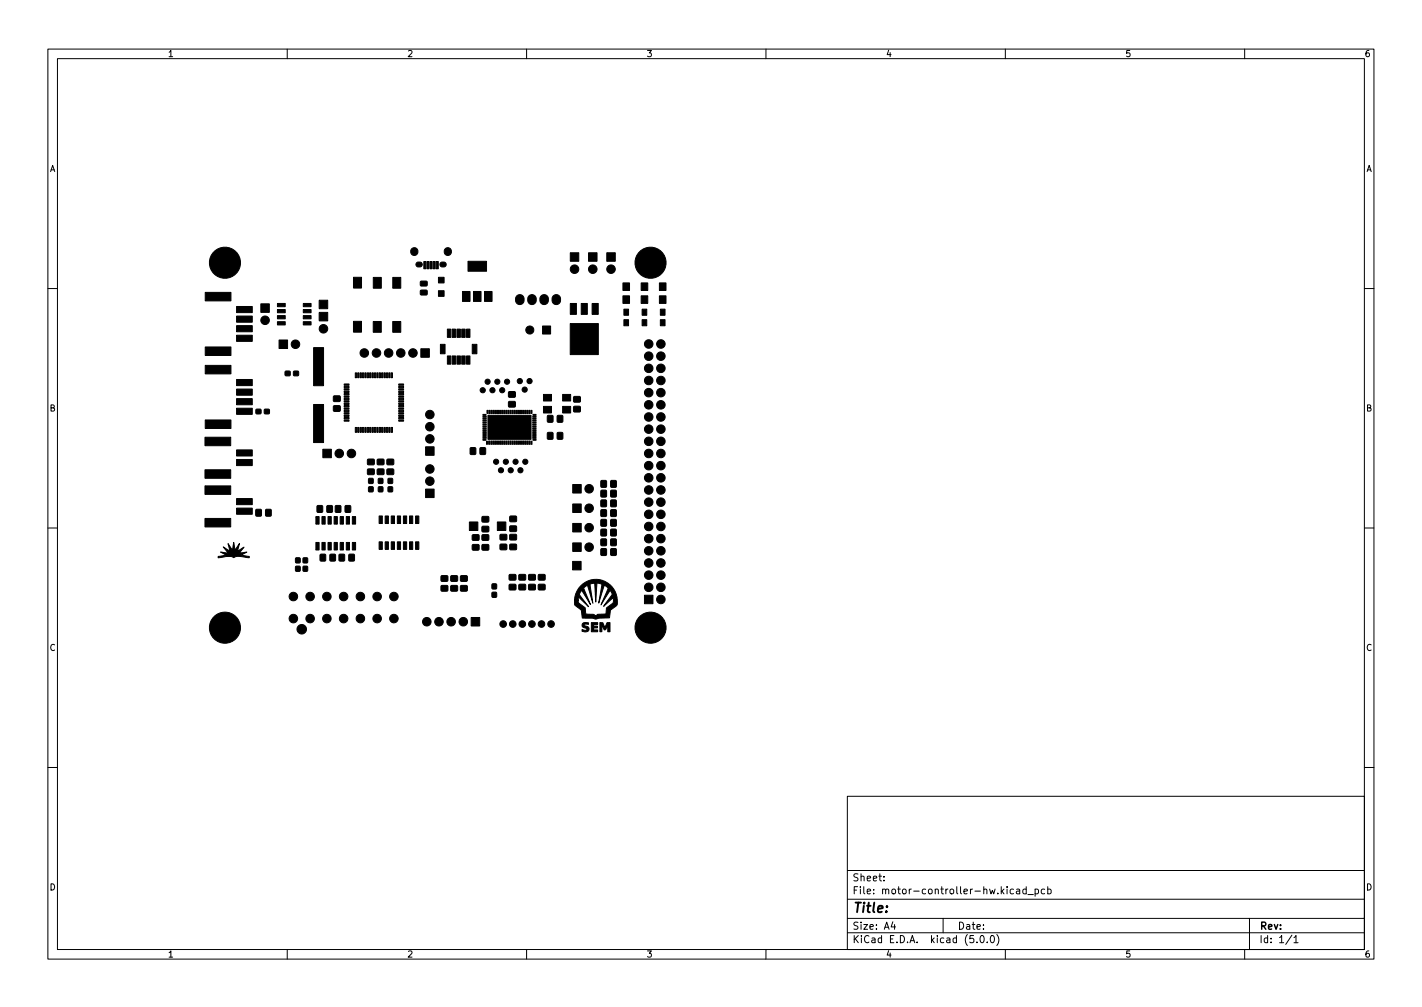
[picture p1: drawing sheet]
<svg xmlns="http://www.w3.org/2000/svg" width="297mm" height="210mm" viewBox="0 0 297 210" stroke-linecap="round" stroke-linejoin="round" font-family="sans-serif">
<defs><g id="words">
<text font-size="2.8" x="178" y="190.6">Title:</text>
<g font-size="2.1">
<text x="178" y="184">Sheet:</text>
<text x="178" y="186.7">File: motor-controller-hw.kicad_pcb</text>
<text x="178" y="196.9">KiCad E.D.A. kicad (5.0.0)</text>
<text x="178" y="194.1">Size: A4</text>
<text x="200" y="194.1">Date:</text>
<text x="263" y="194.1">Rev:</text>
<text x="263" y="196.9">Id: 1/1</text>
</g>
<g font-size="1.8">
<text x="35" y="11.9">1</text>
<text x="85" y="11.9">2</text>
<text x="135" y="11.9">3</text>
<text x="185" y="11.9">4</text>
<text x="235" y="11.9">5</text>
<text x="285" y="11.9">6</text>
<text x="10.3" y="35.9">A</text>
<text x="285.3" y="35.9">A</text>
<text x="10.3" y="85.9">B</text>
<text x="285.3" y="85.9">B</text>
<text x="10.3" y="135.9">C</text>
<text x="285.3" y="135.9">C</text>
<text x="10.3" y="185.9">D</text>
<text x="285.3" y="185.9">D</text>
<text x="35" y="199.9">1</text>
<text x="85" y="199.9">2</text>
<text x="135" y="199.9">3</text>
<text x="185" y="199.9">4</text>
<text x="235" y="199.9">5</text>
<text x="285" y="199.9">6</text>
</g>
</g></defs>
<g fill="none" stroke="#000" stroke-width=".21">
<path d="M10 10.2h277v190.1h-277zM12 12.2h273v186.1h-273zM60 10.2v2M110 10.2v2M160 10.2v2M210 10.2v2M260 10.2v2M10 60.2h2M285 60.2h2M10 110.2h2M285 110.2h2M10 160.2h2"/>
<path d="M177 166.3h108v32h-108zM285 160.2h2M60 198.3v2M110 198.3v2M160 198.3v2M177 194.8h108M177 191.8h108M177 187.8h108M177 181.8h108M184.6 183.8v.1M184.6 183v.1M186.5 192.5l-.4 1h1"/>
<path d="M186.9 193v1M197 191.8v3M204.1 196.7v.1M204.9 195.4l.2-.1a.8 .8 0 0 1 .5 .8 .8 .8 0 0 1-.5 .7 1 1 0 0 1-.2-1.4zM206.2 196.7v.1M207 195.5l.2-.2a.8 .8 0 0 1 .5 .8 .8 .8 0 0 1-.5 .7l-.2-.1-.1-.4zM208.2 195.1a1.72 1.72 0 0 1 0 2.3M210 198.3v2M211.7 185.7l-.4-.1-.3 .3 .1 .7h.6M212.4 185.7h.5l.1 .9M213 186l-.5 .1-.2 .2 .2 .3h.5M214.4 185.7l-.5-.1-.3 .3 .2 .7h.6"/>
<path d="M214.4 185.1v1.5M214.7 186.8h1.2M216.2 185.7l.4-.1 .3 .3-.1 .7h-.6M216.2 185.6v1.5M218.2 185.7l-.4-.1-.3 .3 .1 .7h.6M218.9 185.7l.4-.1 .3 .3-.2 .7h-.5M218.9 185.1v1.5M260 198.3v2M261 191.8v6.5M269.9 195.3l-1.3 1.9M270.3 195.8l.4-.5v1.5M270.3 196.8h.8"/>
</g>
<g fill="#000" stroke="#000" stroke-width=".21">
<path d="M87 54.9l.7-.2a.51 .51 0 0 1 .5 .5 .51 .51 0 0 1-.5 .5h-.3a.51 .51 0 0 1-.5-.3 .51 .51 0 0 1 .1-.5zM88.5 54.6h.5v1.5h-.5zM87.9 58.8l1.2-.1 .1 .9-1.3 .1-.1-.2zM89.2 54.6h.4v1.5h-.4zM89.8 54.6h.5v1.5h-.5zM90.5 54.6h.4v1.5h-.4zM91.1 54.6h.5v1.5h-.5zM92 54.9l.7-.2a.51 .51 0 0 1 .5 .5 .51 .51 0 0 1-.5 .5h-.3a.51 .51 0 0 1-.5-.3 .51 .51 0 0 1 .1-.5zM91.6 57.9h1.2v1.2h-1.2zM97.8 54.6h3.8v2h-3.8zM119.1 52.8h1.8v1.8h-1.8zM122.9 52.8h1.8v1.8h-1.8z"/>
<path d="M126.7 52.8h1.8v1.8h-1.8zM42.9 76.3h5.3v1.8h-5.3zM42.9 72.4h5.3v1.8h-5.3zM42.9 61h5.3v1.8h-5.3zM49.4 70h3.3v1.3h-3.3zM49.4 68h3.3v1.3h-3.3zM49.4 66h3.3v1.3h-3.3zM49.4 64h3.3v1.3h-3.3zM54.5 63.4h1.8v1.8h-1.8zM58 67.2h1.6v.6h-1.6zM58 65.9h1.6v.7h-1.6zM58 64.6h1.6v.7h-1.6z"/>
<path d="M58 63.4h1.6v.6h-1.6zM58.3 71h1.8v1.8h-1.8zM59.6 77.5h1v.9h-1zM61.3 77.5h1v.9h-1zM63.4 67.2h1.6v.6h-1.6zM63.4 65.9h1.6v.7h-1.6zM63.4 64.6h1.6v.7h-1.6zM63.4 63.4h1.6v.6h-1.6zM66.7 65.2h1.8v1.8h-1.8zM66.7 62.7h1.8v1.8h-1.8zM74.2 77.8h.3v1.1h-.3zM74.7 77.8h.3v1.1h-.3z"/>
<path d="M75.2 77.8h.3v1.1h-.3zM73.8 67.1h1.7v2.3h-1.7zM73.8 57.9h1.7v2.2h-1.7zM75.7 77.8h.3v1.1h-.3zM76.2 77.8h.3v1.1h-.3zM76.7 77.8h.3v1.1h-.3zM77.2 77.8h.3v1.1h-.3zM77.7 77.8h.3v1.1h-.3zM78.2 77.8h.3v1.1h-.3zM78.7 77.8h.3v1.1h-.3zM79.2 77.8h.3v1.1h-.3zM78 67.1h1.6v2.3h-1.6z"/>
<path d="M78 57.9h1.6v2.3h-1.6zM79.7 77.8h.3v1.1h-.3zM80.2 77.8h.3v1.1h-.3zM80.7 77.8h.3v1.1h-.3zM81.2 77.8h.3v1.1h-.3zM81.7 77.8h.3v1.1h-.3zM82 67.1h1.7v2.3h-1.7zM82 57.9h1.7v2.3h-1.7zM87.9 60.6h1.2l.1 .9-1.3 .1-.1-.3zM87.9 72.8h1.8v1.8h-1.8zM91.6 60.7h1.2v1.2h-1.2zM92 71.9h1v2h-1z"/>
<path d="M93.4 74.3h.8v1.7h-.8zM93.4 68.7h.8v1.7h-.8zM94.4 74.3h.8v1.7h-.8zM94.4 68.7h.8v1.7h-.8zM95.4 74.3h.8v1.7h-.8zM95.4 68.7h.8v1.7h-.8zM96.4 74.3h.8v1.7h-.8zM96.4 68.7h.8v1.7h-.8zM97.4 74.3h.8v1.7h-.8zM97.4 68.7h.8v1.7h-.8zM96.6 60.9h1.6v2h-1.6zM98.6 71.9h1v2h-1z"/>
<path d="M98.9 60.9h1.6v2h-1.6zM101.2 60.9h1.6v2h-1.6zM113.3 68.1h1.7v1.6h-1.7zM119.1 63.4h1.3v2.2h-1.3zM121.4 63.4h1.3v2.2h-1.3zM123.7 63.4h1.3v2.2h-1.3zM119.1 67.6h5.9v6.4h-5.9zM130.3 66.8h1v1.2h-1zM130.3 64.6h1v1.2h-1zM130.1 61.8h1.4v1.5h-1.4zM130.1 59.1h1.4v1.5h-1.4zM134.1 66.8h1v1.2h-1z"/>
<path d="M134.1 64.6h1v1.2h-1zM133.9 61.8h1.4v1.5h-1.4zM133.9 59.1h1.4v1.5h-1.4zM137.9 66.8h1v1.2h-1zM137.9 64.6h1v1.2h-1zM137.7 61.8h1.4v1.5h-1.4zM137.7 59.1h1.4v1.5h-1.4zM42.8 98.1h5.4v1.8h-5.4zM42.8 91.3h5.4v1.8h-5.4zM42.9 87.7h5.3v1.8h-5.3zM49.4 93.9h3.3v1.3h-3.3zM49.4 95.9h3.3v1.3h-3.3z"/>
<path d="M49.4 85.2h3.3v1.3h-3.3zM49.4 83.2h3.3v1.3h-3.3zM49.4 81.2h3.3v1.3h-3.3zM49.4 79.2h3.3v1.3h-3.3zM53.5 85.5h1v.9h-1zM55.3 85.5h.9v.9h-.9zM65.5 84.5h2.1v7.9h-2.1zM65.5 72.6h2.1v7.9h-2.1zM67.4 93.8h1.8v1.8h-1.8zM69.7 84.8l1.3-.1 .1 1.1-.3 .1h-1.1l-.1-.3zM69.7 82.7h1.3l.1 1-.3 .2-1.1-.1-.1-.2zM71.9 87.7h1v.2h-1z"/>
<path d="M71.9 87.2h1v.2h-1zM71.9 86.7h1v.2h-1zM71.9 86.2h1v.2h-1zM71.9 85.7h1v.2h-1zM71.9 85.2h1v.2h-1zM71.9 84.7h1v.2h-1zM71.9 84.2h1v.2h-1zM71.9 83.7h1v.2h-1zM71.9 83.2h1v.2h-1zM71.9 82.7h1v.2h-1zM71.9 82.2h1v.2h-1zM71.9 81.7h1v.2h-1z"/>
<path d="M71.9 81.2h1v.2h-1zM71.9 80.7h1v.2h-1zM71.9 80.2h1v.2h-1zM74.2 89.2h.3v1.1h-.3zM74.7 89.2h.3v1.1h-.3zM75.2 89.2h.3v1.1h-.3zM75.7 89.2h.3v1.1h-.3zM76.2 89.2h.3v1.1h-.3zM76.7 89.2h.3v1.1h-.3zM77.2 89.2h.3v1.1h-.3zM77 99.9h.9v1h-.9zM77.7 89.2h.3v1.1h-.3z"/>
<path d="M76.8 98l1.3-.1 .1 1.1-.3 .1h-1.1l-.1-.2zM76.8 95.9h1.3l.1 1-.3 .2-1.1-.1-.1-.2zM78.2 89.2h.3v1.1h-.3zM78.7 89.2h.3v1.1h-.3zM79.2 89.2h.3v1.1h-.3zM79.1 99.9h.8v1h-.8zM79.7 89.2h.3v1.1h-.3zM78.8 98l1.3-.1 .1 1.1-.2 .1h-1.1l-.1-.2zM78.8 95.9h1.3l.1 1-.2 .2-1.1-.1-.1-.2zM80.2 89.2h.3v1.1h-.3zM80.7 89.2h.3v1.1h-.3zM81.2 89.2h.3v1.1h-.3z"/>
<path d="M81.1 99.9h.9v1h-.9zM81.7 89.2h.3v1.1h-.3zM80.9 98l1.3-.1v1.1l-.2 .1h-1.1l-.1-.2zM80.9 95.9h1.3v1l-.2 .2-1.1-.1-.1-.2zM83.3 87.7h1v.2h-1zM83.3 87.2h1v.2h-1zM83.3 86.7h1v.2h-1zM83.3 86.2h1v.2h-1zM83.3 85.7h1v.2h-1zM83.3 85.2h1v.2h-1zM83.3 84.7h1v.2h-1zM83.3 84.2h1v.2h-1z"/>
<path d="M83.3 83.7h1v.2h-1zM83.3 83.2h1v.2h-1zM83.3 82.7h1v.2h-1zM83.3 82.2h1v.2h-1zM83.3 81.7h1v.2h-1zM83.3 81.2h1v.2h-1zM83.3 80.7h1v.2h-1zM83.3 80.2h1v.2h-1zM88.9 93.3h1.8v1.8h-1.8zM98.3 93.5l.8-.1 .3 .2v1l-.1 .3-1.1-.1zM100.3 93.5l.9-.1 .2 .2 .1 1-.2 .3-1-.1zM100.9 91.7h.6v.2h-.6z"/>
<path d="M100.9 86.5h.6v.2h-.6zM100.9 91.3h.6l.1 .2h-.7zM100.9 90.9h.6l.1 .2h-.7zM100.9 90.5h.6l.1 .2h-.7zM100.9 90.1h.6l.1 .2h-.7zM100.9 89.7h.6l.1 .2h-.7zM100.9 89.3h.6l.1 .2h-.7zM100.9 88.9h.6l.1 .2h-.7zM100.9 88.5h.6l.1 .2h-.7zM100.9 88.1h.6l.1 .2h-.7zM100.9 87.7h.6l.1 .2h-.7zM100.9 87.3h.6l.1 .2h-.7z"/>
<path d="M100.9 86.9h.6l.1 .2h-.7zM101.6 92.1l.2 .1v.6l-.2-.1zM101.7 85.7h.2v.6h-.2zM102.1 92.1h.2l-.1 .7-.1-.1zM102.1 85.7h.2v.7l-.2-.1zM102.5 92.1h.2v.7l-.2-.1zM102.5 85.7h.2v.7l-.2-.1zM102.9 92.1h.2v.7l-.2-.1zM102.9 85.7h.2v.7l-.2-.1zM103.3 92.1h.2v.7l-.2-.1zM103.3 85.7h.2v.7l-.2-.1zM103.7 92.1h.2v.7l-.2-.1z"/>
<path d="M103.7 85.7h.2v.7l-.2-.1zM104.1 92.1h.2v.7l-.2-.1zM104.1 85.7h.2v.7l-.2-.1zM104.5 92.1h.2v.7l-.2-.1zM104.5 85.7h.2v.7l-.2-.1zM104.9 92.1h.2v.7l-.2-.1zM104.9 85.7h.2v.7l-.2-.1zM105.3 92.1h.2v.7l-.2-.1zM105.3 85.7h.2v.7l-.2-.1zM105.7 92.1h.2v.7l-.2-.1zM105.7 85.7h.2v.7l-.2-.1zM106.1 92.1h.2v.7l-.2-.1z"/>
<path d="M106.1 85.7h.2v.7l-.2-.1zM106.5 92.1h.2v.7l-.2-.1zM106.5 85.7h.2v.7l-.2-.1zM106.9 92.1h.2v.7l-.2-.1zM106.9 85.7h.2v.7l-.2-.1zM106.3 83.9l1.3-.1v1.1l-.2 .1h-1.1l-.1-.2zM106.3 81.8h1.3v1.1l-.2 .1-1.1-.1-.1-.2zM107.3 92.1h.2v.7l-.2-.1zM107.3 85.7h.2v.7l-.2-.1zM107.7 92.1h.2v.7l-.2-.1zM107.7 85.7h.2v.7l-.2-.1zM108.1 92.1h.2v.7l-.2-.1z"/>
<path d="M108.1 85.7h.2v.7l-.2-.1zM108.5 92.1h.2v.7l-.2-.1zM108.5 85.7h.2v.7l-.2-.1zM108.9 92.1h.2v.7l-.2-.1zM108.9 85.7h.2v.7l-.2-.1zM109.3 92.1h.2v.7l-.2-.1zM109.3 85.7h.2v.7l-.2-.1zM109.7 92.1h.2v.7l-.2-.1zM109.7 85.7h.2v.7l-.2-.1zM110.1 92.1h.2v.7l-.2-.1zM110.1 85.7h.2v.7l-.2-.1zM110.5 92.1h.2v.7l-.2-.1z"/>
<path d="M110.5 85.7h.2v.7l-.2-.1zM101.9 86.7h9v5h-9zM110.9 92.1l.2 .1v.6l-.2-.1zM110.9 85.7h.2v.6h-.2zM111.3 91.7h.6l.1 .2h-.6zM111.3 91.3h.6l.1 .2h-.7zM111.3 90.9h.6l.1 .2h-.7zM111.3 90.5h.6l.1 .2h-.7zM111.3 90.1h.6l.1 .2h-.7zM111.3 89.7h.6l.1 .2h-.7zM111.3 89.3h.6l.1 .2h-.7zM111.3 88.9h.6l.1 .2h-.7z"/>
<path d="M111.3 88.5h.6l.1 .2h-.7zM111.3 88.1h.6l.1 .2h-.7zM111.3 87.7h.6l.1 .2h-.7zM111.3 87.3h.6l.1 .2h-.7zM111.3 86.9h.6l.1 .2h-.7zM111.3 86.5h.6l.1 .2h-.6zM113.5 84.9h1.7v1.3h-1.7zM113.5 82.4h1.7v1.3h-1.7zM114.4 90.3h.9l.2 .1v1.1l-.1 .2-1-.1zM114.4 86.8l.9-.1 .2 .1v1.1l-.1 .2h-1zM116.4 90.3h.9l.2 .1 .1 1.1-.1 .2-1.1-.1zM116.4 86.8l.9-.1 .2 .1 .1 1.1-.1 .2h-1.1z"/>
<path d="M117.5 84.9h1.7v1.3h-1.7zM117.5 82.4h1.7v1.3h-1.7zM119.9 84.9h1.2l.1 1-.2 .1h-1.1l-.1-.2zM119.9 82.8h1.2l.1 1.1-.2 .1-1.1-.1-.1-.2zM42.8 108.2h5.4v1.8h-5.4zM42.8 101.4h5.4v1.8h-5.4zM46.6 114.2l1.4 .9-.4-1.6 .9 1.3 .3-1.5 .3 1.6 .9-1.4-.4 1.6 1.4-.9-1 1.3 1.6-.2-1.2 .6 1.7 .3v.3h-.2a5 5 0 0 0-3.1-.1 4.2 4.2 0 0 0-3 0l-.2 .1v-.3l1.6-.3-1.1-.6 1.5 .2zM49.4 104.1h3.3v1.3h-3.3zM49.4 106.1h3.3v1.3h-3.3zM53.5 106.4l.9-.1 .2 .1v1.1l-.1 .2h-1.1zM55.5 106.4l.9-.1 .2 .1 .1 1.1-.1 .2h-1.1zM61.8 118.3h.9v.9h-.9z"/>
<path d="M61.8 116.5h.9v1h-.9zM63.3 118.3h.9v.9h-.9zM63.3 116.5h.9v1h-.9zM66 113.3h.7v1.5h-.7zM66 107.9h.7v1.5h-.7zM66.3 105.6l.9-.1 .2 .1v1.1l-.1 .3-1.1-.1zM66.9 115.8l.9-.1 .2 .1 .1 1.1-.2 .2-1-.1zM67.3 113.3h.6v1.5h-.6zM67.3 107.9h.6v1.5h-.6zM68.5 113.3h.7v1.5h-.7zM68.5 107.9h.7v1.5h-.7zM68.3 105.6l.9-.1 .2 .1 .1 1.1-.1 .3-1.1-.1z"/>
<path d="M69 115.8l.8-.1 .3 .1v1.1l-.1 .2-1.1-.1zM69.8 113.3h.7v1.5h-.7zM69.8 107.9h.7v1.5h-.7zM70.1 105.6l.9-.1 .2 .1v1.1l-.1 .3-1-.1zM71.1 113.3h.6v1.5h-.6zM71.1 107.9h.6v1.5h-.6zM70.9 115.8l.8-.1 .3 .1v1.1l-.1 .2-1.1-.1zM72.3 113.3h.7v1.5h-.7zM72.3 107.9h.7v1.5h-.7zM72.1 105.6l.9-.1 .2 .1 .1 1.1-.1 .3-1.1-.1zM72.9 115.8l.9-.1 .2 .1 .1 1.1-.2 .2-1-.1zM73.6 113.3h.7v1.5h-.7z"/>
<path d="M73.6 107.9h.7v1.5h-.7zM77 101.7h.9v1h-.9zM79.1 101.7h.8v1h-.8zM79.2 113.1h.7v1.6h-.7zM79.2 107.7h.7v1.6h-.7zM80.5 113.1h.6v1.6h-.6zM80.5 107.7h.6v1.6h-.6zM81.1 101.7h.9v1h-.9zM81.7 113.1h.7v1.6h-.7zM81.7 107.7h.7v1.6h-.7zM83 113.1h.7v1.6h-.7zM83 107.7h.7v1.6h-.7z"/>
<path d="M84.3 113.1h.6v1.6h-.6zM84.3 107.7h.6v1.6h-.6zM85.5 113.1h.7v1.6h-.7zM85.5 107.7h.7v1.6h-.7zM86.8 113.1h.7v1.6h-.7zM86.8 107.7h.7v1.6h-.7zM88.9 102.1h1.8v1.8h-1.8zM98 109h1.8v1.8h-1.8zM98.7 113.7h1.3l.1 1.1-.3 .1-1.1-.1-.1-.2zM98.7 111.7h1.3l.1 1-.3 .1h-1.1l-.1-.2zM100.7 113.7h1.3l.1 1.1-.2 .1-1.1-.1-.1-.2zM100.7 111.7h1.3l.1 1-.2 .1h-1.1l-.1-.2z"/>
<path d="M100.7 109.9h1.3l.1 1.1-.2 .1-1.1-.1-.1-.2zM100.7 107.9h1.3l.1 1-.2 .1h-1.1l-.1-.2zM103.9 109h1.8v1.8h-1.8zM104.5 113.7l1.3-.1v1.1l-.2 .1h-1.1l-.1-.3zM104.5 111.6h1.3v1l-.2 .2-1.1-.1-.1-.2zM106.4 120h1.3l.1 1-.3 .1h-1.1l-.1-.2zM106.5 113.7l1.3-.1 .1 1.1-.2 .1h-1.1l-.2-.3zM106.5 111.6h1.3l.1 1-.2 .2-1.1-.1-.2-.2zM106.5 109.9l1.3-.1 .1 1.1-.2 .1h-1.1l-.2-.3zM106.5 107.8h1.3l.1 1-.2 .2-1.1-.1-.2-.2zM108.4 120h1.3l.1 1-.2 .1h-1.1l-.1-.2zM110.5 120h1.2l.1 1-.2 .1h-1.1l-.1-.2z"/>
<path d="M112.5 120h1.3l.1 1-.3 .1h-1.1l-.1-.2zM119.6 117.2h1.8v1.8h-1.8zM119.6 113.4h1.8v1.7h-1.8zM119.6 109.3h1.8v1.8h-1.8zM119.6 105.2h1.8v1.8h-1.8zM119.6 101.2h1.8v1.7h-1.8zM125.6 114.6l.8-.1 .3 .1v1.1l-.1 .3-1.1-.1zM125.6 112.6l.8-.1 .3 .1v1.1l-.1 .2-1.1-.1zM125.6 110.5h.8l.3 .1v1.1l-.1 .2-1.1-.1zM125.6 108.5l.8-.1 .3 .1v1.1l-.1 .3-1.1-.1zM125.6 106.5l.8-.1 .3 .1v1.1l-.1 .2h-1.1zM125.6 104.4h.8l.3 .1v1.1l-.1 .2-1.1-.1z"/>
<path d="M125.6 102.4l.8-.1 .3 .1v1.1l-.1 .3-1.1-.1zM125.6 100.4l.8-.1 .3 .1v1.1l-.1 .2h-1.1zM127.6 114.6l.9-.1 .2 .1 .1 1.1-.2 .3-1-.1zM127.6 112.6l.9-.1 .2 .1 .1 1.1-.2 .2-1-.1zM127.6 110.5h.9l.2 .1 .1 1.1-.2 .2-1-.1zM127.6 108.5l.9-.1 .2 .1 .1 1.1-.2 .3-1-.1zM127.6 106.5l.9-.1 .2 .1 .1 1.1-.2 .2h-1zM127.6 104.4h.9l.2 .1 .1 1.1-.2 .2-1-.1zM127.6 102.4l.9-.1 .2 .1 .1 1.1-.2 .3-1-.1zM127.6 100.4l.9-.1 .2 .1 .1 1.1-.2 .2h-1zM92.2 122.3h1.3v1l-.2 .2-1.1-.1-.1-.2zM92.2 120.3l1.3-.1v1.1l-.2 .1h-1.1l-.1-.3z"/>
<path d="M94.2 122.3h1.3l.1 1-.3 .2-1.1-.1-.1-.2zM94.2 120.3l1.3-.1 .1 1.1-.3 .1h-1.1l-.1-.3zM96.2 122.3h1.3l.1 1-.2 .2-1.1-.1-.1-.2zM96.2 120.3l1.3-.1 .1 1.1-.2 .1h-1.1l-.1-.3zM98.4 128.9h1.8v1.8h-1.8zM102.8 123.7h.9v1h-.9zM102.8 121.9h.9v1h-.9zM106.4 122h1.3l.1 1.1-.3 .1h-1.1l-.1-.3zM108.4 122h1.3l.1 1.1-.2 .1h-1.1l-.1-.3zM110.5 122h1.2l.1 1.1-.2 .1h-1.1l-.1-.3zM112.5 122h1.3l.1 1.1-.3 .1h-1.1l-.1-.3zM121.7 130.2l.4-.2h.8l-.1 .4a.55 .55 0 0 0-.8 .1l.2 .2a.68 .68 0 0 1 .7 .3 .68 .68 0 0 1-.1 .8l-.6 .1-.6-.1v-.4a.59 .59 0 0 0 1-.1l-.1-.1a1.02 1.02 0 0 1-.9-.7z"/>
<path d="M123.5 130h1.3v.4h-.8v.3h.8v.4h-.8v.4h.8v.4h-1.3zM121.3 122.3a4.5 4.5 0 0 1 5.3-.8 4.5 4.5 0 0 1 2.2 4.9l-1.3 1-.2 1.6-2.1 .1a1.95 1.95 0 0 1-1.7 0l-1.9-.1-.1-.8a1.14 1.14 0 0 0-.8-1.3 1.13 1.13 0 0 1-.7-1.6h.8v.2a.9 .9 0 0 0 .7 .9l.7 .5 .2 1.3 1.6 .1 .5 .2 .3-.2 1.8-.1 .1-1.3 .7-.5a1 1 0 0 0 .6-1.5l-1.9 1.7 1.6-2.2a.64 .64 0 0 0-.3-1l-1.8 2.8 1.3-3.1a.68 .68 0 0 0-.7-.8l-1.1 3.6 .6-3.4a.48 .48 0 0 0 0-.6 .48 .48 0 0 0-.6-.1h-.4l-.3 3.9-.2-3.7a.66 .66 0 0 0-.9 0l.5 3.8-1.1-3.5h-.3a.57 .57 0 0 0-.5 .5 .57 .57 0 0 0 .2 .6l1.2 2.8-1.7-2.8-.2-.1-.2 .4a.61 .61 0 0 0 .2 1l1.5 2-2-2-.1 .6h-.8a4.4 4.4 0 0 1 1.3-3zM125.3 130h.6l.5 1 .4-1h.6v1.9h-.4v-1.4l-.3 .5a.47 .47 0 0 1-.5 .5l-.4-1-.1 1.4h-.4zM134.6 124.3h1.8v1.8h-1.8z"/>
<circle cx="47" cy="54.9" r="3.3"/>
<circle cx="86.5" cy="52.5" r=".79"/>
<circle cx="93.5" cy="52.5" r=".79"/>
<circle cx="120" cy="56.2" r=".89"/>
<circle cx="123.8" cy="56.2" r=".89"/>
<circle cx="127.6" cy="56.2" r=".89"/>
<circle cx="135.9" cy="54.9" r="3.3"/>
<circle cx="55.4" cy="66.9" r=".89"/>
<circle cx="61.7" cy="71.9" r=".89"/>
<circle cx="67.6" cy="68.7" r=".89"/>
<circle cx="76.1" cy="73.7" r=".89"/>
<circle cx="78.6" cy="73.7" r=".89"/>
<circle cx="81.2" cy="73.7" r=".89"/>
<circle cx="83.7" cy="73.7" r=".89"/>
<circle cx="86.3" cy="73.7" r=".89"/>
<circle cx="101.9" cy="79.7" r=".54"/>
<circle cx="103.9" cy="79.7" r=".54"/>
<circle cx="105.9" cy="79.7" r=".54"/>
<circle cx="108.6" cy="79.6" r=".54"/>
<circle cx="108.6" cy="62.5" r="1.01"/>
<circle cx="110.6" cy="79.6" r=".54"/>
<circle cx="110.7" cy="68.9" r=".84"/>
<circle cx="111.1" cy="62.5" r="1.01"/>
<circle cx="113.7" cy="62.5" r="1.01"/>
<circle cx="116.2" cy="62.5" r="1.01"/>
<circle cx="135.5" cy="76.9" r=".89"/>
<circle cx="135.5" cy="71.8" r=".89"/>
<circle cx="135.5" cy="74.4" r=".89"/>
<circle cx="135.5" cy="79.4" r=".89"/>
<circle cx="138" cy="76.9" r=".89"/>
<circle cx="138" cy="71.8" r=".89"/>
<circle cx="138" cy="74.4" r=".89"/>
<circle cx="138.1" cy="79.4" r=".89"/>
<circle cx="70.9" cy="94.7" r=".89"/>
<circle cx="73.4" cy="94.7" r=".89"/>
<circle cx="89.8" cy="97.9" r=".89"/>
<circle cx="89.8" cy="91.6" r=".89"/>
<circle cx="89.8" cy="86.6" r=".89"/>
<circle cx="89.8" cy="89.1" r=".89"/>
<circle cx="100.8" cy="81.5" r=".54"/>
<circle cx="102.9" cy="81.5" r=".54"/>
<circle cx="103.6" cy="96.4" r=".54"/>
<circle cx="104.6" cy="98.2" r=".54"/>
<circle cx="104.9" cy="81.5" r=".54"/>
<circle cx="105.7" cy="96.4" r=".54"/>
<circle cx="106.7" cy="98.2" r=".54"/>
<circle cx="107.7" cy="96.4" r=".54"/>
<circle cx="108.7" cy="98.2" r=".54"/>
<circle cx="109.6" cy="81.4" r=".54"/>
<circle cx="109.7" cy="96.4" r=".54"/>
<circle cx="135.5" cy="82" r=".89"/>
<circle cx="135.5" cy="94.7" r=".89"/>
<circle cx="135.5" cy="99.8" r=".89"/>
<circle cx="135.5" cy="97.2" r=".89"/>
<circle cx="135.5" cy="92.1" r=".89"/>
<circle cx="135.5" cy="84.5" r=".89"/>
<circle cx="135.5" cy="89.6" r=".89"/>
<circle cx="135.5" cy="87.1" r=".89"/>
<circle cx="138" cy="82" r=".89"/>
<circle cx="138" cy="99.8" r=".89"/>
<circle cx="138" cy="94.7" r=".89"/>
<circle cx="138" cy="97.2" r=".89"/>
<circle cx="138" cy="92.1" r=".89"/>
<circle cx="138" cy="84.5" r=".89"/>
<circle cx="138.1" cy="89.6" r=".89"/>
<circle cx="138.1" cy="87.1" r=".89"/>
<circle cx="89.8" cy="100.5" r=".89"/>
<circle cx="123.1" cy="110.2" r=".89"/>
<circle cx="123.1" cy="106.1" r=".89"/>
<circle cx="123.1" cy="114.2" r=".89"/>
<circle cx="123.1" cy="102.1" r=".89"/>
<circle cx="135.5" cy="112.5" r=".89"/>
<circle cx="135.5" cy="115" r=".89"/>
<circle cx="135.5" cy="104.8" r=".89"/>
<circle cx="135.5" cy="109.9" r=".89"/>
<circle cx="135.5" cy="102.3" r=".89"/>
<circle cx="135.5" cy="117.5" r=".89"/>
<circle cx="135.5" cy="107.4" r=".89"/>
<circle cx="138" cy="112.5" r=".89"/>
<circle cx="138" cy="107.4" r=".89"/>
<circle cx="138" cy="115" r=".89"/>
<circle cx="138" cy="104.8" r=".89"/>
<circle cx="138" cy="117.5" r=".89"/>
<circle cx="138" cy="109.9" r=".89"/>
<circle cx="138" cy="102.3" r=".89"/>
<circle cx="47" cy="131.1" r="3.3"/>
<circle cx="61.3" cy="129.2" r=".89"/>
<circle cx="61.3" cy="124.6" r=".89"/>
<circle cx="63" cy="131.4" r=".99"/>
<circle cx="64.8" cy="124.6" r=".89"/>
<circle cx="64.8" cy="129.2" r=".89"/>
<circle cx="68.3" cy="129.2" r=".89"/>
<circle cx="68.3" cy="124.6" r=".89"/>
<circle cx="71.8" cy="129.2" r=".89"/>
<circle cx="71.8" cy="124.6" r=".89"/>
<circle cx="75.3" cy="129.2" r=".89"/>
<circle cx="75.3" cy="124.6" r=".89"/>
<circle cx="78.8" cy="129.2" r=".89"/>
<circle cx="78.8" cy="124.6" r=".89"/>
<circle cx="82.3" cy="129.2" r=".89"/>
<circle cx="82.3" cy="124.6" r=".89"/>
<circle cx="89.2" cy="129.8" r=".89"/>
<circle cx="91.7" cy="129.8" r=".89"/>
<circle cx="94.2" cy="129.8" r=".89"/>
<circle cx="96.8" cy="129.8" r=".89"/>
<circle cx="105.1" cy="130.3" r=".69"/>
<circle cx="107.1" cy="130.3" r=".69"/>
<circle cx="109.1" cy="130.3" r=".69"/>
<circle cx="111.1" cy="130.3" r=".69"/>
<circle cx="113.1" cy="130.3" r=".69"/>
<circle cx="115.1" cy="130.3" r=".69"/>
<circle cx="135.5" cy="120.1" r=".89"/>
<circle cx="135.5" cy="122.6" r=".89"/>
<circle cx="135.9" cy="131.1" r="3.3"/>
<circle cx="138" cy="120.1" r=".89"/>
<circle cx="138" cy="125.2" r=".89"/>
<circle cx="138" cy="122.6" r=".89"/>
</g>
<use href="#words"/>
</svg>
